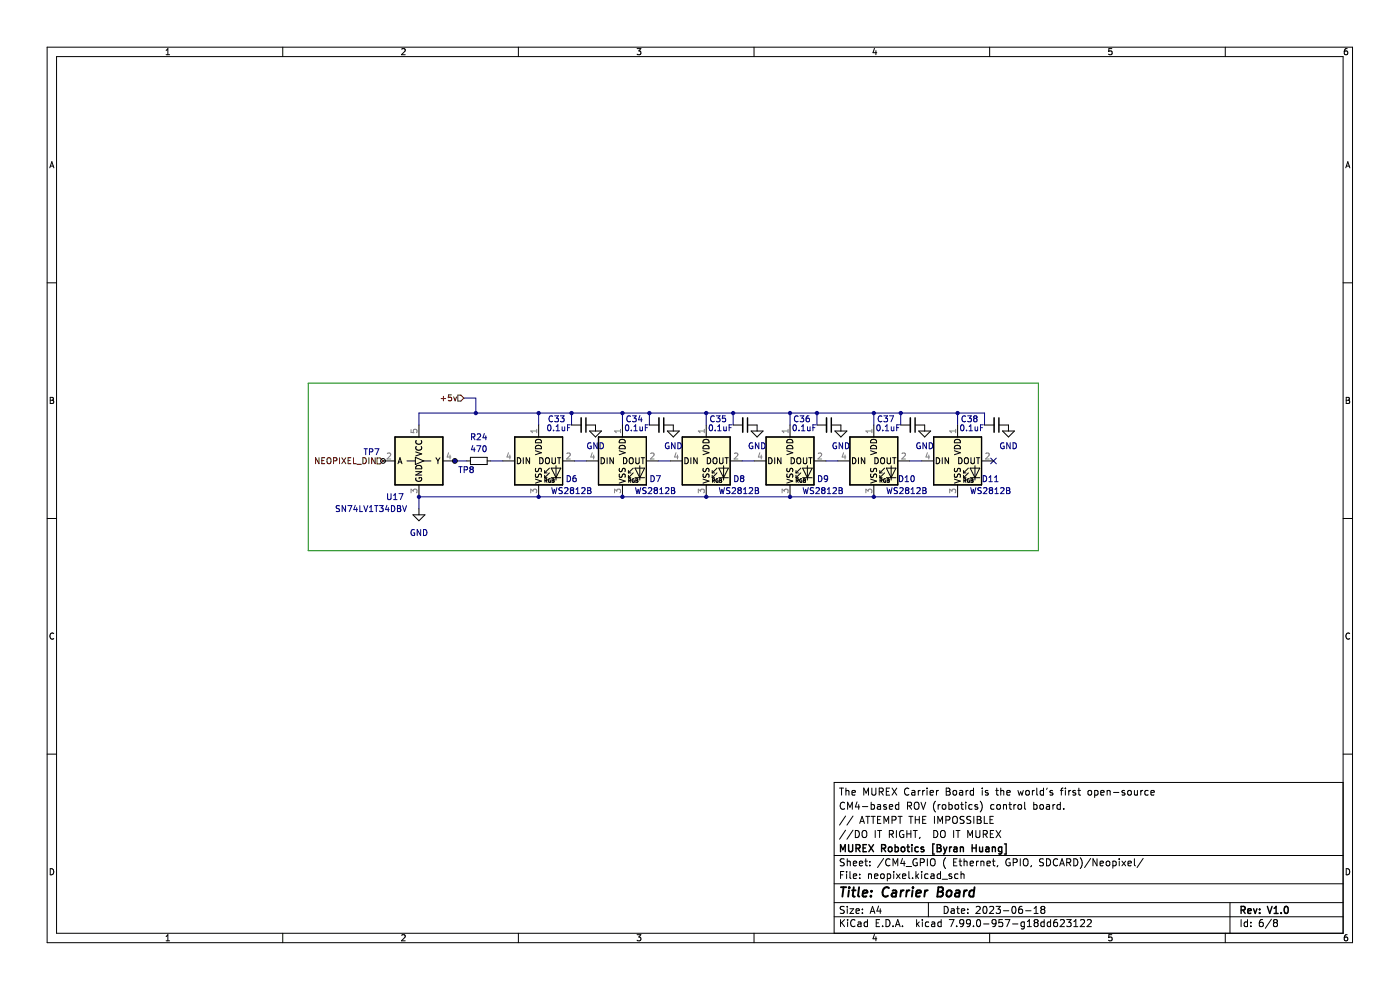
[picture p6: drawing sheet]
<svg xmlns="http://www.w3.org/2000/svg" width="297mm" height="210mm" viewBox="0 0 297 210" stroke-linecap="round" stroke-linejoin="round" font-family="sans-serif">
<g fill="none" stroke="#000" stroke-width=".21">
<path d="M10 10h276.9v190h-276.9zM12 12h272.9v186h-272.9zM35.2 11.6h.8M35.2 10.7l.4-.4v1.3M60 10v2M85.2 10.4l.5-.1 .3 .4-.8 .9h.8M110 10v2M135.2 10.3h.8l-.5 .5 .4 .1v.6l-.2 .1-.5-.1M160 10v2M185.5 10.2l-.3 1h.8M185.8 10.7v.9M209.9 10v2"/>
<path d="M235.9 10.3h-.7v.6h.6l.1 .6-.2 .1-.5-.1M259.9 10v2M285.8 10.3l-.4 .1-.2 .2v.8l.2 .2 .5-.1-.1-.6-.4-.1-.2 .3M10.6 35.6l.4-1.3 .4 1.3M10.7 35.2h.6M285.5 35.6l.4-1.3 .5 1.3M285.6 35.2h.6M10 60h2M284.9 60h2M10.7 84.3h.4l.2 .2-.2 .4 .2 .1 .1 .3-.2 .3h-.5zM10.7 84.9h.4M285.6 84.3h.4l.3 .2-.3 .4 .3 .1v.3l-.2 .3h-.5z"/>
<path d="M285.6 84.9h.4M10 110h2M284.9 110h2M11.4 134.4a.58 .58 0 0 0-.8 .5 .58 .58 0 0 0 .8 .6M286.3 134.4a.58 .58 0 0 0-.8 .5 .58 .58 0 0 0 .8 .6M10 160h2M284.9 160h2M178.1 167.2h.9M178.5 167.2v1.5M179.2 170.3a.71 .71 0 0 0-1 .5 .71 .71 0 0 0 .7 .9l.3-.2M179.4 176.1l-1.3 1.9M179.4 173.1l-1.3 1.9"/>
<path d="M179.5 167.8l.2-.1h.3l.1 1M179.5 167.2v1.5M179.8 171.7v-1.5l.5 1 .5-1v1.5M180.7 168.2l.8-.2-.1-.3h-.4l-.3 .2 .1 .7h.6M181 176.1l-1.3 1.9M181 173.1l-1.3 1.9M181.5 176.2a.76 .76 0 0 1 .8 .7 .76 .76 0 0 1-.8 .8zM181.8 170.1l-.3 1.1h.9M182.2 170.7v1M182.4 174.7l.5-1.5 .5 1.5M182.5 174.2h.7M183 176.4l.2-.2a.5 .5 0 0 1 .7 .5v.5a.5 .5 0 0 1-.5 .5 .5 .5 0 0 1-.5-.5z"/>
<path d="M183 171.1h1.1M183.2 168.7v-1.5l.5 1 .5-1v1.5M183.7 173.2h.8M184.1 173.2v1.5M184.8 170.7h.4l.3 .3-.1 .6h-.6M184.8 173.2h.9M184.8 170.2v1.5M185 167.2v1.2l.2 .3 .5-.1 .1-.2v-1.2M185.2 173.2v1.5M185.7 176.2v1.5M186.2 170.7h.5l.1 1M186.2 176.2h.8"/>
<path d="M186.2 173.9h.5M186.5 168l.7-.1 .2-.2-.1-.4-.8-.1v1.5M186.6 176.2v1.5M186.8 171l-.5 .1-.2 .2 .2 .4 .5-.1M186.9 168l.5 .7M186.9 173.2h-.7v1.5h.7M187.5 174.7v-1.5l.5 1 .5-1v1.5M188 170.7h-.3l-.2 .2v.2l.5 .1v.4h-.5M188 167.9h.5M188.7 171.2l.7-.2-.1-.3h-.4l-.2 .2v.7h.6M188.7 177l.7-.1 .1-.2v-.4l-.8-.1v1.5M188.7 167.2h-.7v1.5h.7"/>
<path d="M189 177l.5 .7M189.2 167.2l1 1.5M189.2 174l.8-.1 .1-.2-.1-.4-.8-.1v1.5M190.2 176.2v1.5M190.2 167.2l-1 1.5M190.5 173.2h.9M190.7 170.7h-.5l-.2 .3 .1 .6h.6M190.7 170.2v1.5M191 173.2v1.5M191.7 176.2a.7 .7 0 0 0-.9 .7 .7 .7 0 0 0 .9 .7v-.6h-.2M192.4 176.2v1.5M192.4 176.9h.8"/>
<path d="M192.5 171l.7-.1 .2-.2-.1-.4-.8-.1v1.5M192.8 167.3a.71 .71 0 0 0-1 .5 .71 .71 0 0 0 .7 .9l.3-.2M192.8 173.2h.9M192.9 171l.5 .7M193.2 176.2v1.5M193.2 173.2v1.5M193.5 167.7h.5l.1 1M193.7 176.2h.9M194 170.4l.3-.2a.5 .5 0 0 1 .7 .5v.5a.5 .5 0 0 1-.5 .5 .5 .5 0 0 1-.5-.5zM194.1 168l-.5 .1-.2 .2 .2 .4 .5-.1M194.2 176.2v1.5M194.2 173.2v1.5"/>
<path d="M194.2 173.9h.8M194.8 167.7v1M195 173.2v1.5M195.2 177.6l-.2 .3M195.2 167.7l-.4 .3M195.4 170.2l.5 1.5 .5-1.5M195.7 167.7v1M195.7 173.9h.5M196.2 167.7l-.5 .3M196.5 173.2h-.8v1.5h.8M196.7 167.2v.1M196.7 167.7v1"/>
<path d="M197.3 168.2l.7-.2v-.3h-.5l-.2 .2 .1 .7h.6M198.1 176.2a.76 .76 0 0 1 .9 .7 .76 .76 0 0 1-.9 .8zM198.2 173.2v1.5M198.5 170a1.72 1.72 0 0 0 0 2.2M198.7 167.7v1M199 174.7v-1.5l.5 1 .5-1v1.5M199 170.7v1M199.1 167.7l-.4 .3M199.5 170.7l-.5 .3M199.6 176.4l.3-.2a.5 .5 0 0 1 .6 .5v.5a.5 .5 0 0 1-.5 .5 .5 .5 0 0 1-.5-.5zM200 170.7h.4l.3 .3v.4l-.3 .3-.4-.1-.1-.2zM200.7 174l.7-.1 .1-.2v-.4l-.8-.1v1.5"/>
<path d="M200.7 167.2h.5l.3 .3-.3 .4 .3 .1 .1 .4-.3 .3h-.6zM200.7 167.9h.5M201.3 170.2v1.5M201.3 170.7h.4l.3 .3-.1 .6h-.6M202.2 173.4l.3-.2a.5 .5 0 0 1 .6 .5v.5a.5 .5 0 0 1-.5 .5 .5 .5 0 0 1-.5-.5zM202.2 167.8l.3-.1 .4 .1 .1 .6-.2 .2-.3 .1-.3-.2zM202.3 176.2v1.5M202.7 170.8l.2-.1 .4 .1 .1 .6-.2 .2-.3 .1-.2-.2zM202.8 176.2h.9M203.2 176.2v1.5M203.6 167.7h.6v1M203.8 170.7h.6"/>
<path d="M204 170.2v1.3l.4 .2M204.2 168l-.5 .1-.2 .2 .2 .4 .5-.1M204.5 173.2h-.6l-.2 .1v.4l.7 .3 .1 .4-.3 .3-.5-.1M204.9 170.2v.1M204.9 170.7v1M204.9 167.7v1M205.3 177.7v-1.5l.5 1 .5-1v1.5M205.4 167.7l-.5 .3M205.9 173.2h-.5l-.2 .1v.4l.6 .3 .1 .4-.2 .3-.6-.1M206.2 170.7h-.4l-.3 .3 .2 .6h.5M206.5 167.2v1.5M206.5 167.7h-.4l-.3 .3 .1 .6h.6"/>
<path d="M206.6 173.2v1.5M207 176.2v1.2l.3 .3 .4-.1 .2-.2v-1.2M207.3 173.2h.5l.3 .3-.3 .4 .3 .1 .1 .4-.3 .3h-.6zM207.3 173.9h.5M207.4 170.7h-.4l-.2 .2 .1 .2 .5 .1v.4h-.6M207.9 170a1.72 1.72 0 0 1 0 2.2M208.4 167.2v.1M208.4 167.7v1M208.6 177l.7-.1 .1-.2v-.4l-.8-.1v1.5M208.8 173.2v1.5h.7M208.9 177l.5 .7M209.6 167.7h-.4l-.2 .2 .1 .2 .5 .1v.4h-.6"/>
<path d="M210 173.9h.5M210.1 176.9h.5M210.7 173.2h-.7v1.5h.7M210.8 176.2h-.7v1.5h.7M210.9 170.7h-.5l-.2 .3 .1 .6h.6M211.2 167.7h.6M211.3 176.2l1 1.5M211.4 167.2v1.3l.4 .2M211.5 170.8l.2-.1 .5 .1v.6l-.1 .2-.4 .1-.2-.2zM212.3 167.8l.2-.1h.4v1M212.3 167.2v1.5M212.3 176.2l-1 1.5"/>
<path d="M212.9 170.8l.2-.1h.3l.1 1M212.9 170.7v1M213.6 168.2l.7-.2-.1-.3h-.4l-.2 .2 .1 .7h.5M214 170.7h.6M214.2 170.2v1.3l.4 .2M215.1 170.7v1M215.5 170.7l-.4 .3M215.9 167.7l.3 1 .3-.7 .3 .7 .3-1M216 170.8l.2-.1 .5 .1v.6l-.1 .2-.4 .1-.2-.2zM217.4 170.2v1.3l.2 .2M217.7 167.8l.2-.1 .4 .1 .1 .6-.2 .2-.3 .1-.2-.2zM219 167.7v1"/>
<path d="M219.3 170.7h.4l.3 .3-.1 .6h-.6M219.3 170.2v1.5M219.4 167.7l-.4 .3M219.9 167.2v1.3l.3 .2M220.7 170.7h.4l.3 .3v.4l-.3 .3-.4-.1-.1-.2zM221.4 167.7h-.5l-.2 .3 .1 .6h.6M221.4 167.2v1.5M222 170.7h.6l.1 1M222.2 167.2l-.2 .3M222.7 171l-.5 .1-.3 .2 .3 .4 .5-.1M223.3 167.7h-.4l-.2 .2 .1 .2 .5 .1v.4h-.6M223.4 170.7v1"/>
<path d="M223.8 170.7l-.4 .3M224.9 170.7h-.4l-.3 .3 .2 .6h.5M224.9 170.2v1.5M224.9 167.7h.6M225.5 167.2l-.3 .2v1.3M225.7 171.5v.2M226 167.2v.1M226 167.7v1M226.7 167.7v1M227.2 167.7l-.5 .3M228.2 167.7h-.4l-.2 .2 .1 .2 .5 .1v.4h-.6M228.7 167.7h.5"/>
<path d="M228.9 167.2v1.3l.3 .2M230.9 167.7h.4l.3 .3v.4l-.3 .3-.4-.1-.1-.2zM232.2 167.7h.5l.2 .3-.1 .6h-.6M232.2 167.7v1.5M233.5 168.2l.7-.2v-.3h-.5l-.2 .2 .1 .7h.6M234.9 167.8l.2-.1h.3l.1 1M234.9 167.7v1M236.2 168.1h1.2M238.6 167.7h-.4l-.2 .2 .1 .2 .5 .1v.4h-.6M239.4 167.7h.3l.3 .3v.4l-.3 .3-.3-.1-.2-.2zM240.7 167.7v.9l.4 .1 .2-.2M241.3 167.7v1"/>
<path d="M242 167.7v1M242.4 167.7l-.4 .3M243.6 167.7h-.4l-.3 .3 .1 .6h.6M244.2 168.2l.7-.2-.1-.3h-.4l-.2 .2v.7h.6M284.9 166h-107.9v32M10.7 184.3a.66 .66 0 0 1 .7 .6 .66 .66 0 0 1-.7 .7zM35.2 198.6l.4-.3v1.3M35.2 199.6h.8M60 198v2M85.2 198.4l.5-.1 .3 .3-.8 1h.8M110 198v2M135.2 198.3h.8l-.5 .5 .4 .1v.5l-.2 .2-.5-.2"/>
<path d="M160 198v2M177 194.5h107.9M177 191.5h107.9M177 187.5h107.9M177 181.5h107.9M178.3 185.6h.5M178.3 195.1v1.5M178.5 195.7l.7 .9M179 184.9h-.7v1.5M179.1 192.3h-.6l-.2 .1v.4l.7 .3 .1 .4-.3 .3-.6-.1M179.1 182.2h-.6l-.2 .1v.4l.7 .3 .1 .4-.3 .3-.6-.1M179.2 195.1l-.9 .8"/>
<path d="M179.6 184.9v.1M179.6 185.4v1M179.7 182.2v1.5M179.7 192.3v.1M179.7 192.8v1M179.7 182.8l.3-.1h.3l.1 1M179.8 195.1v.1M179.8 195.6v1M180.3 192.8h.8l-.8 1h.8M180.3 184.9v1.2l.2 .3M181 185.9l.7-.2v-.3h-.5l-.2 .2 .1 .7h.6M181 183.2l.7-.2v-.3h-.5l-.2 .2 .1 .7h.6"/>
<path d="M181.4 195.2a.71 .71 0 0 0-1 .5 .71 .71 0 0 0 .7 .9l.3-.2M181.6 193.3l.7-.2-.1-.3h-.4l-.2 .2 .1 .7h.5M182 195.6h.6l.1 1M182.3 183.2l.7-.2v-.3h-.5l-.2 .2 .1 .7h.6M182.4 186.2v.2M182.4 185.4v.2M182.7 195.9l-.5 .1-.2 .2 .2 .4 .5-.1M183 193.6v.2M183 192.8v.2M183.5 182.7h.5M183.7 182.2v1.2l.3 .3M184 195.6h-.4l-.3 .2 .2 .7h.5"/>
<path d="M184 195.1v1.5M184.2 185.5l.3-.1h.3l.1 1M184.2 185.4v1M184.5 183.5v.2M184.5 182.7v.2M184.6 193.8l.5-1.5 .5 1.5M184.7 193.3h.8M185.5 198.2l-.3 .9h.8M185.5 185.9l.7-.2v-.3h-.5l-.2 .2 .1 .7h.6M185.8 198.7v.9M185.9 195.8h.5M186.4 192.2l-.4 1.1h1"/>
<path d="M186.6 195.1h-.7v1.5h.7M186.7 192.8v1M186.9 185.5l.2-.1 .4 .1 .1 .6-.1 .2-.4 .1-.2-.2zM187.2 196.4v.2M187.5 182.1l-1.3 1.9M188 195.1a.76 .76 0 0 1 .8 .7 .76 .76 0 0 1-.8 .8zM188.2 185.4h.5l.3 .2-.2 .7h-.6M188.2 185.4v1.5M188.8 182.3a.71 .71 0 0 0-1 .5 .71 .71 0 0 0 .7 .9l.3-.2M189.5 196.4v.2M189.5 183.7v-1.5l.5 1 .5-1v1.5M189.6 184.9v.1"/>
<path d="M189.6 185.4v1M190 196.6l.5-1.5 .5 1.5M190.1 196.1h.7M190.2 185.4l.8 1M191 185.4l-.8 1M191.5 185.9l.7-.2-.1-.3h-.4l-.2 .2v.7h.6M191.5 196.4v.2M191.5 182.1l-.4 1.1h.9M191.8 182.7v1M192.2 183.8h1.2M192.8 184.9v1.2l.2 .3M193.6 186.2v.2"/>
<path d="M194.3 184.9v1.5M194.5 185.8l.4 .6M194.5 195.1v1.5M194.5 182.2a.7 .7 0 0 0-.8 .7 .7 .7 0 0 0 .8 .7l.1-.6h-.3M194.6 196l.4 .6M194.9 185.4l-.6 .5M195 195.6l-.5 .5M195.2 182.9h.8l.1-.2-.1-.4-.8-.1v1.5M195.5 184.9v.1M195.5 185.4v1M195.7 195.1v.1M195.7 195.6v1"/>
<path d="M196.7 182.2v1.5M196.9 185.4h-.4l-.3 .2 .1 .7h.6M197 191.5v3M197 195.6h-.4l-.3 .2 .2 .7h.5M197.5 182.4l.2-.2a.5 .5 0 0 1 .7 .5v.5a.5 .5 0 0 1-.5 .5 .5 .5 0 0 1-.5-.5zM197.5 185.4h.6l.1 1M197.7 195.6h.5l.1 1M198.2 185.7l-.5 .1-.2 .2 .2 .4 .5-.1M198.3 195.9l-.5 .1-.2 .2 .2 .4 .5-.1M199.5 185.4h-.4l-.3 .2 .2 .7h.5M199.5 184.9v1.5M199.7 195.6h-.5l-.2 .2 .1 .7h.6"/>
<path d="M199.7 195.1v1.5M199.9 186.5h1.1M200.3 192.3a.76 .76 0 0 1 .9 .7 .76 .76 0 0 1-.9 .8zM200.6 182a1.72 1.72 0 0 0 0 2.2M201.4 195.1h1l-.7 1.5M201.8 192.8h.6l.1 1M201.9 185.4h-.4l-.2 .2 .1 .2 .5 .1v.4h-.6M202.3 182.9h.5M202.5 193.1l-.5 .1-.3 .2 .3 .4 .5-.1M202.9 192.8h.6M203 196.4v.2M203 182.2h-.7v1.5h.7"/>
<path d="M203.2 192.3v1.2l.3 .3M203.2 185.4h-.4l-.3 .2 .2 .7h.5M203.4 182.7h.6M203.7 182.2v1.2l.3 .3M203.9 185.5l.2-.1h.3l.1 1M203.9 184.9v1.5M203.9 193.3l.8-.2-.1-.3h-.4l-.3 .2 .1 .7h.6M204.4 195.7l-.2 .3h-.3l-.3-.3v-.4l.3-.2h.4l.1 .2a1 1 0 0 1-.4 1.3h-.3M204.5 182.2v1.5M204.5 182.8l.2-.1h.4l.1 1M205.3 193.6v.2M205.3 192.8v.2"/>
<path d="M205.8 183.2l.7-.2-.1-.3h-.4l-.2 .2 .1 .7h.5M205.9 195.7l-.3 .3h-.3l-.3-.3v-.4l.3-.2h.4l.2 .2a1 1 0 0 1-.5 1.3h-.2M206.5 196.4v.2M207.1 192.4l.6-.1 .2 .4-.9 1.1h.9M207.2 182.7v1M207.3 195.2l.2-.1a.8 .8 0 0 1 .5 .7 .8 .8 0 0 1-.5 .8l-.3-.6zM207.6 182.7l-.4 .2M208.1 182.8l.2-.1h.4v1M208.1 182.7v1M208.7 192.4l.2-.1a.8 .8 0 0 1 .5 .7 .8 .8 0 0 1-.5 .8l-.4-.6zM208.7 196h1.1M209.4 183.2l.7-.2-.1-.3h-.4l-.2 .2v.7h.6"/>
<path d="M209.9 198v2M209.9 192.4l.6-.1 .3 .4-.9 1.1h.9M210.5 182.7h.6M210.7 182.2v1.2l.4 .3M211.3 192.3h.9l-.5 .5 .5 .2v.6l-.3 .2-.6-.2M211.3 195.7l-.3 .3h-.3l-.3-.3v-.4l.3-.2h.5l.1 .2a1 1 0 0 1-.4 1.3h-.3M211.7 183.6l-.2 .3M212.7 195.1h-.8v.7l.2-.2 .5 .1 .1 .2v.5l-.3 .2-.5-.2M212.9 193.2h1.1M213.2 195.1h1l-.6 1.5M214.2 182.2a.7 .7 0 0 0-.8 .7 .7 .7 0 0 0 .8 .7l.1-.6h-.3M214.8 192.4l.2-.1a.8 .8 0 0 1 .5 .7 .8 .8 0 0 1-.5 .8l-.3-.6z"/>
<path d="M214.8 196h1.1M214.9 182.9h.8l.1-.2-.1-.4-.8-.1v1.5M216.4 182.2v1.5M216.8 192.3h-.4a1.01 1.01 0 0 0 0 1.5l.5-.2v-.5l-.2-.3-.5 .1-.1 .2M217.2 182.4l.2-.2a.5 .5 0 0 1 .7 .5v.5a.5 .5 0 0 1-.5 .5 .5 .5 0 0 1-.5-.5zM217.3 195.6h-.4l-.3 .2 .1 .7h.6M217.3 195.6v1.2l-.3 .3-.3-.1M217.6 193.2h1.1M217.9 196.6h.9M217.9 195.5l.5-.4v1.5M218.8 183.6l-.1 .3M219.4 193.8h.8"/>
<path d="M219.4 192.7l.4-.4v1.5M219.7 195.7l-.3 .3v.3l.3 .3 .4-.1 .1-.2v-.5l-.3-.1M219.7 195.7l-.3-.3 .3-.3h.4l.1 .2-.3 .4M219.7 195.7h.2M221.1 192.9l-.3-.3 .3-.3h.4l.2 .2-.3 .4M221.1 192.9l-.3 .3v.3l.3 .3 .4-.1 .2-.2-.1-.5-.2-.1M221.1 192.9h.3M221.4 182.2h-.6l-.2 .1v.4l.6 .3 .2 .4-.3 .3-.6-.1M221.5 195.6h-.4l-.3 .2 .1 .7h.6M221.5 195.1v1.5M222 182.2a.76 .76 0 0 1 .9 .7 .76 .76 0 0 1-.9 .8zM222.9 195.6h-.5l-.2 .2 .1 .7h.6"/>
<path d="M222.9 195.1v1.5M224.2 195.1h-.4a1.01 1.01 0 0 0 0 1.5l.5-.2 .1-.5-.3-.3-.4 .1-.2 .2M224.4 182.3a.71 .71 0 0 0-1 .5 .71 .71 0 0 0 .7 .9l.3-.2M224.8 183.7l.5-1.5 .5 1.5M224.9 183.2h.8M224.9 195.2l.6-.1 .3 .4-.9 1.1h.9M226.3 182.9h.7l.2-.2-.1-.4-.8-.1v1.5M226.3 195.1h.9l-.5 .5 .5 .2v.6l-.3 .2-.6-.2M226.7 182.9l.5 .8M227.8 182.2a.76 .76 0 0 1 .9 .7 .76 .76 0 0 1-.9 .8zM227.8 196.6h.9M227.8 195.5l.4-.4v1.5"/>
<path d="M229.2 182a1.72 1.72 0 0 1 0 2.2M229.2 195.2l.6-.1 .3 .4-.9 1.1h.9M230.7 195.2l.5-.1 .3 .4-.9 1.1h.9M231.4 182.1l-1.3 1.9M232.7 182.2v1.5l-.8-1.5v1.5M233.4 183.2l.7-.2-.1-.3h-.4l-.2 .2v.7h.6M234.7 182.8l.2-.1 .5 .1v.6l-.1 .2-.4 .1-.2-.2zM235.9 198.3h-.7v.6l.6-.1 .1 .6-.2 .2-.5-.2M236.1 182.7h.4l.3 .2-.1 .7h-.6M236.1 182.7v1.5M237.4 182.2v.1M237.4 182.7v1"/>
<path d="M238 182.7l.8 1M238.8 182.7l-.8 1M239.3 183.2l.7-.2-.1-.3h-.4l-.2 .2 .1 .7h.5M240.7 182.2v1.2l.2 .3M242.5 182.1l-1.3 1.9M259.9 198v2M260.9 191.5v6.5M263.3 195.1v1.5M264.6 195.6h-.4l-.3 .2 .2 .7h.5M264.6 195.1v1.5M265.4 196.4v.2M265.4 195.6v.2"/>
<path d="M267.9 195.1h-.5a1.01 1.01 0 0 0 0 1.5l.5-.2 .1-.5-.3-.3-.4 .1-.2 .2M269.7 195l-1.3 1.9M270.4 195.7l-.3 .3v.3l.3 .3 .5-.1 .1-.2-.1-.5-.2-.1M270.4 195.7l-.3-.3 .3-.3h.5l.1 .2-.3 .4M270.4 195.7h.3M285.6 184.3a.66 .66 0 0 1 .7 .6 .66 .66 0 0 1-.7 .7zM285.8 198.3h-.4l-.2 .3v.7l.2 .3 .5-.2-.1-.6h-.4l-.2 .2"/>
</g>
<g fill="none" stroke="#000" stroke-width=".3">
<path d="M180 179.2v1.2l.3 .3 .4-.1 .2-.2v-1.2M181.6 180l.7-.1 .2-.2-.1-.4-.8-.1v1.5M182 180l.5 .7M183.1 179.9h.5M183.8 179.2h-.7v1.5h.7M184.3 179.2l1 1.5M185.3 179.2l-1 1.5M187 180l.7-.1 .2-.2-.1-.4-.8-.1v1.5M187.4 180l.5 .7M188.6 179.7h.4l.2 .3v.4l-.2 .3-.4-.1-.1-.2zM189.9 179.7h.4l.3 .3-.1 .6h-.6M189.9 179.2v1.5"/>
<path d="M191.2 179.8l.3-.1 .4 .1 .1 .6-.2 .2-.3 .1-.3-.2zM192.4 179.7h.6M192.6 179.2v1.3l.4 .2M193.5 179.2v.1M193.5 179.7v1M194.8 179.7h-.4l-.3 .3 .1 .6h.6M196 179.7h-.4l-.2 .2 .1 .2 .5 .1v.4h-.6M198.2 179h-.3v2.2h.3M198.8 179.2h.5l.3 .3-.3 .4 .3 .1 .1 .4-.3 .3h-.6zM198.8 179.9h.5M200.2 179.7l.3 1M200.9 179.7l-.4 1"/>
<path d="M201.5 179.7v1M201.9 179.7l-.4 .3M202.4 179.7h.5l.1 1M203.7 179.8l.2-.1h.4l.1 1M203.7 179.7v1M206.2 179.9h.9M206.2 179.2v1.5M207.1 179.2v1.5M207.8 179.7l.1 .9 .3 .1 .2-.2M208.4 179.7v1M209.2 179.7h.5l.1 1M210.5 179.8l.2-.1h.4l.1 1"/>
<path d="M210.5 179.7v1M212.5 179.7h-.4l-.3 .3 .1 .6h.6M212.5 179.7v1.2l-.3 .3-.3-.1M213.1 179h.3v2.2h-.3M178.3 180.7v-1.5l.5 1 .5-1v1.5M200.5 180.7l-.3 .5M203 180l-.5 .1-.2 .2 .2 .4 .5-.1M209.8 180l-.5 .1-.2 .2 .2 .4 .5-.1M263.3 193h.7l.1-.2v-.4l-.8-.1v1.5M263.6 193l.5 .8M264.7 193.3l.7-.2v-.3h-.5l-.2 .2 .1 .7h.6M265.9 192.8l.4 1 .3-1"/>
<path d="M267.2 193.6v.2M267.2 192.8v.2M268.9 192.3l.5 1.5 .5-1.5M270.3 193.8h.8M270.3 192.7l.4-.4v1.5M271.8 193.6v.2M272.6 192.4l.2-.1a.8 .8 0 0 1 .5 .7 .8 .8 0 0 1-.5 .8l-.4-.6z"/>
</g>
<g fill="none" stroke="#000" stroke-width=".4">
<path d="M178.4 188.2h1.1M179 188.2l-.3 2M180.1 188.9l-.2 1.3M180.2 188.2v.2M180.8 188.9h.7M181.1 188.2l-.2 1.7 .1 .2 .3 .1M182.3 188.2l-.3 1.7 .3 .3M183 189.5l1-.2v-.3h-.8l-.2 .9 .2 .3 .6-.1M184.8 190l-.1 .2M184.9 189v.1M188.6 188.4a.88 .88 0 0 0-1 0 .88 .88 0 0 0-.4 .9 .69 .69 0 0 0 .3 .8 .69 .69 0 0 0 .9-.1M189.3 189h.8l-.1 1.2"/>
<path d="M190.2 189.3l-.7 .1a.4 .4 0 0 0-.4 .4 .4 .4 0 0 0 .3 .4l.7-.1M191.2 188.9l-.2 1.3M191.7 188.9l-.4 .1-.2 .2M192.4 188.9l-.2 1.3M193 188.9l-.4 .1-.3 .2M193.6 188.9l-.2 1.3M193.7 188.2v.2M194.4 189.5l.9-.2v-.3h-.8l-.2 .9 .3 .3 .6-.1M196.2 188.9l-.1 1.3M196.8 188.9l-.4 .1-.2 .2M199 189.1h.6M199.1 188.2h.6l.3 .2 .1 .4-.5 .3 .3 .1a.58 .58 0 0 1-.3 1h-.8z"/>
<path d="M201 189.1l.1-.1a.5 .5 0 0 1 .8 .2l-.1 .6-.2 .3a.5 .5 0 0 1-.8-.3zM202.8 189h.7v1.2M203.6 189.3l-.7 .1a.4 .4 0 0 0-.3 .4 .4 .4 0 0 0 .2 .4l.7-.1M204.6 188.9l-.2 1.3M205.2 188.9l-.4 .1-.3 .2M206.7 189a.66 .66 0 0 0-1 .2l-.1 .6 .1 .3h.8M206.7 188.2l-.2 2"/>
</g>
<path d="M109.2 92.7h10.1v10.2h-10.1z" fill-rule="evenodd" fill="#fffed0"/>
<path d="M109.2 92.7h10.1v10.2h-10.1z" fill="none" stroke="#000" stroke-width=".25"/>
<path d="M83.8 92.7h10.2v10.2h-10.2z" fill-rule="evenodd" fill="#fffed0"/>
<path d="M83.8 92.7h10.2v10.2h-10.2z" fill="none" stroke="#000" stroke-width=".25"/>
<path d="M127 92.7h10.1v10.2h-10.1z" fill-rule="evenodd" fill="#fffed0"/>
<path d="M127 92.7h10.1v10.2h-10.1z" fill="none" stroke="#000" stroke-width=".25"/>
<path d="M162.5 92.7h10.2v10.2h-10.2z" fill-rule="evenodd" fill="#fffed0"/>
<path d="M162.5 92.7h10.2v10.2h-10.2z" fill="none" stroke="#000" stroke-width=".25"/>
<path d="M180.3 92.7h10.2v10.2h-10.2z" fill-rule="evenodd" fill="#fffed0"/>
<path d="M180.3 92.7h10.2v10.2h-10.2z" fill="none" stroke="#000" stroke-width=".25"/>
<path d="M198.1 92.7h10.1v10.2h-10.1z" fill-rule="evenodd" fill="#fffed0"/>
<path d="M198.1 92.7h10.1v10.2h-10.1z" fill="none" stroke="#000" stroke-width=".25"/>
<path d="M144.7 92.7h10.2v10.2h-10.2z" fill-rule="evenodd" fill="#fffed0"/>
<path d="M83.8 92.7h10.2v10.2h-10.2zM109.2 92.7h10.1v10.2h-10.1zM127 92.7h10.1v10.2h-10.1zM144.7 92.7h10.2v10.2h-10.2zM162.5 92.7h10.2v10.2h-10.2zM180.3 92.7h10.2v10.2h-10.2zM198.1 92.7h10.1v10.2h-10.1z" fill="none" stroke="#000" stroke-width=".25"/>
<g fill="none" stroke="#000084" stroke-width=".21">
<path d="M100.3 94.5l-.3 .9h.8M100.6 95v.8M101.2 94.6h.8l-.5 1.2M102.5 94.7l.2-.1a.68 .68 0 0 1 .5 .6 .68 .68 0 0 1-.5 .6l-.3-.5zM116.3 90.2l.2-.1a.68 .68 0 0 1 .4 .6 .68 .68 0 0 1-.4 .7l-.3-.5zM117.4 91.3v.1M118 91.4h.7M118 90.5l.3-.4v1.3M119.2 90.5l.1 .8h.5M119.8 90.5v.9M120.4 90.7h.4M121 90.1h-.6v1.3"/>
<path d="M125.4 94a.58 .58 0 0 0-.8 .6 .58 .58 0 0 0 .8 .5v-.5h-.2M126.7 93.9v1.3l-.7-1.3v1.3M127.3 93.9a.64 .64 0 0 1 .7 .7 .64 .64 0 0 1-.7 .6zM132.8 90.2l.2-.1a.68 .68 0 0 1 .4 .6 .68 .68 0 0 1-.4 .7l-.3-.5zM133.9 91.3v.1M134.5 91.4h.7M134.5 90.5l.3-.4v1.3M135.8 90.5v.8h.5M136.3 90.5v.9M136.9 90.7h.4M137.5 90.1h-.6v1.3M141.9 94a.58 .58 0 0 0-.8 .6 .58 .58 0 0 0 .8 .5v-.5h-.2"/>
<path d="M143.2 93.9v1.3l-.7-1.3v1.3M143.8 93.9a.64 .64 0 0 1 .7 .7 .64 .64 0 0 1-.7 .6zM150.6 90.2l.1-.1a.68 .68 0 0 1 .5 .6 .68 .68 0 0 1-.5 .7l-.3-.5zM151.7 91.3v.1M152.3 91.4h.7M152.3 90.5l.3-.4v1.3M153.5 90.5l.1 .8h.5M154.1 90.5v.9M154.7 90.7h.4M155.3 90.1h-.6v1.3M159.6 94a.58 .58 0 0 0-.7 .6 .58 .58 0 0 0 .8 .5v-.5h-.2M161 93.9v1.3l-.7-1.3v1.3"/>
<path d="M161.6 93.9a.64 .64 0 0 1 .7 .7 .64 .64 0 0 1-.7 .6zM168.4 90.2l.1-.1a.68 .68 0 0 1 .5 .6 .68 .68 0 0 1-.5 .7 .84 .84 0 0 1-.1-1.2zM169.5 91.3v.1M170 91.4h.8M170 90.5l.4-.4v1.3M171.3 90.5l.1 .8h.4M171.8 90.5v.9M172.5 90.7h.4M173.1 90.1h-.6v1.3M177.4 94a.58 .58 0 0 0-.7 .6 .58 .58 0 0 0 .8 .5v-.5h-.3M178.8 93.9v1.3l-.8-1.3v1.3M179.4 93.9a.64 .64 0 0 1 .7 .7 .64 .64 0 0 1-.7 .6z"/>
<path d="M186.1 90.2l.2-.1a.68 .68 0 0 1 .4 .6 .68 .68 0 0 1-.4 .7l-.3-.5zM187.3 91.3v.1M187.8 91.4h.7M187.8 90.5l.4-.4v1.3M189.1 90.5v.8h.5M189.6 90.5v.9M190.2 90.7h.5M190.8 90.1h-.6v1.3M195.2 94a.58 .58 0 0 0-.7 .6 .58 .58 0 0 0 .8 .5v-.5h-.3M196.5 93.9v1.3l-.7-1.3v1.3M197.1 93.9a.64 .64 0 0 1 .8 .7 .64 .64 0 0 1-.8 .6zM203.9 90.2l.2-.1a.68 .68 0 0 1 .4 .6 .68 .68 0 0 1-.4 .7l-.3-.5z"/>
<path d="M205 91.3v.1M205.6 91.4h.7M205.6 90.5l.3-.4v1.3M206.9 90.5v.8h.5M207.4 90.5v.9M208 90.7h.4M208.6 90.1h-.6v1.3M210.2 97.2l1.2 1.2M211.4 97.2l-1.2 1.2M213 94a.58 .58 0 0 0-.8 .6 .58 .58 0 0 0 .8 .5v-.5h-.2M214.3 93.9v1.3l-.7-1.3v1.3M214.9 93.9a.64 .64 0 0 1 .7 .7 .64 .64 0 0 1-.7 .6z"/>
<path d="M72 107.3l-.6 .1v.3l.5 .3 .1 .3-.2 .2h-.5M73.3 107.2v1.3l-.7-1.3v1.3M73.8 107.2h.8l-.5 1.3M75.4 107.2l-.3 .9h.7M75.7 107.7v.8M76.3 107.2v1.3h.6M77.2 107.2l.4 1.3 .4-1.3M78.4 108.5h.7M78.4 107.6l.3-.4v1.3M79.5 107.2h.7M79.8 107.2v1.3M80.5 107.2h.8l-.4 .5 .3 .2v.5l-.2 .1-.5-.1"/>
<path d="M82.1 107.2l-.3 .9h.8M82.4 107.7v.8M83 107.2a.64 .64 0 0 1 .8 .7 .64 .64 0 0 1-.8 .6zM84.3 107.2h.4l.3 .3-.3 .4 .3 .1v.3l-.2 .2h-.5zM84.3 107.9h.4M85.4 107.2l.4 1.3 .4-1.3M87.9 112.4a.58 .58 0 0 0-.7 .6 .58 .58 0 0 0 .8 .5v-.4h-.3M89.2 112.3v1.3l-.7-1.3v1.3M89.8 112.3a.64 .64 0 0 1 .8 .7 .64 .64 0 0 1-.8 .6zM117.1 103.4l.3 1.3 .2-.9 .2 .9 .3-1.3M119.3 103.5l-.7 .1v.3l.6 .3 .1 .3-.3 .2h-.4M119.8 103.6l.5-.2 .2 .4-.8 .9h.8"/>
<path d="M121.2 104l-.2 .2v.4l.2 .1h.4l.1-.2v-.3l-.2-.2M121.2 104l-.2-.3 .2-.3h.3l.2 .3-.2 .3M121.2 104h.3M122.2 104.7h.7M122.2 103.8l.4-.4v1.3M123.4 103.6l.5-.2 .2 .4-.8 .9h.8M124.7 103.4h.4l.2 .3-.2 .3 .2 .2 .1 .3-.2 .2h-.5zM124.7 104h.4M134.8 103.4l.3 1.3 .3-.9 .2 .9 .3-1.3M137.1 103.5l-.7 .1v.3l.5 .3 .2 .3-.3 .2h-.5M137.5 103.6l.5-.2 .3 .4-.8 .9h.8M139 104l-.2 .2v.4l.2 .1h.4l.1-.2v-.3l-.3-.2"/>
<path d="M139 104l-.2-.3 .2-.3h.2l.3 .3-.3 .3M139 104h.2M140 104.7h.7M140 103.8l.3-.4v1.3M141.2 103.6l.5-.2 .2 .4-.8 .9h.8M142.4 103.4h.5l.2 .3-.2 .3 .2 .2 .1 .3-.3 .2h-.5zM142.4 104h.5M152.6 103.4l.3 1.3 .2-.9 .3 .9 .3-1.3M154.8 103.5l-.6 .1v.3l.5 .3 .1 .3-.2 .2h-.5M155.3 103.6l.5-.2 .2 .4-.7 .9h.7M156.8 104l-.3 .2 .1 .4 .2 .1h.3l.2-.2v-.3l-.3-.2M156.8 104l-.3-.3 .3-.3h.2l.3 .3-.3 .3"/>
<path d="M156.8 104h.2M157.7 104.7h.8M157.7 103.8l.4-.4v1.3M159 103.6l.4-.2 .3 .4-.8 .9h.8M160.2 103.4h.4l.3 .3-.3 .3 .3 .2v.3l-.2 .2h-.5zM160.2 104h.4M170.4 103.4l.3 1.3 .2-.9 .3 .9 .3-1.3M172.6 103.5l-.6 .1v.3l.5 .3 .1 .3-.2 .2h-.5M173.1 103.6l.5-.2 .2 .4-.8 .9h.8M174.5 104l-.2 .2 .1 .4 .1 .1h.4l.1-.2v-.3l-.2-.2M174.5 104l-.2-.3 .2-.3h.3l.2 .3-.2 .3M174.5 104h.3"/>
<path d="M175.5 104.7h.7M175.5 103.8l.4-.4v1.3M176.7 103.6l.5-.2 .3 .4-.8 .9h.8M178 103.4h.4l.3 .3-.3 .3 .3 .2v.3l-.2 .2h-.5zM178 104h.4M188.2 103.4l.3 1.3 .2-.9 .2 .9 .3-1.3M190.4 103.5l-.7 .1v.3l.6 .3 .1 .3-.3 .2h-.4M190.9 103.6l.5-.2 .2 .4-.8 .9h.8M192.3 104l-.2 .2v.4l.2 .1h.4l.1-.2v-.3l-.2-.2M192.3 104l-.2-.3 .2-.3h.3l.2 .3-.2 .3M192.3 104h.3M193.3 104.7h.7"/>
<path d="M193.3 103.8l.4-.4v1.3M194.5 103.6l.5-.2 .2 .4-.8 .9h.8M195.8 103.4h.4l.2 .3-.2 .3 .2 .2 .1 .3-.2 .2h-.5zM195.8 104h.4M205.9 103.4l.3 1.3 .3-.9 .2 .9 .3-1.3M208.2 103.5l-.7 .1v.3l.5 .3 .2 .3-.3 .2h-.5M208.6 103.6l.5-.2 .3 .4-.8 .9h.8M210.1 104l-.2 .2v.4l.2 .1h.4l.1-.2v-.3l-.3-.2M210.1 104l-.2-.3 .2-.3h.2l.3 .3-.3 .3M210.1 104h.2M211.1 104.7h.7M211.1 103.8l.3-.4v1.3"/>
<path d="M212.3 103.6l.5-.2 .2 .4-.8 .9h.8M213.5 103.4h.5l.2 .3-.2 .3 .2 .2 .1 .3-.3 .2h-.5zM213.5 104h.5"/>
</g>
<g fill="none" stroke="#000080" stroke-width=".21">
<path d="M77.2 95.2h.8M77.6 95.2v1.3M78.4 95.9l.6-.1v-.5l-.6-.1v1.3M79.5 95.2h.9l-.6 1.3M88.9 90.2v-2.6h120v2.6M96.5 97.8h2.5M97.3 99h.7M97.7 99v1.3M98.4 84.4h2.5v3.2M98.5 99.7l.6-.1v-.5l-.6-.1v1.3M99.9 99.5l-.2-.2 .2-.3h.3l.2 .2-.2 .3M99.9 99.5l-.2 .3v.3l.2 .2 .4-.1 .1-.2v-.2l-.2-.3"/>
<path d="M99.9 99.5h.3M100 92.7l.6-.1 .1-.5-.7-.1v1.3M100.3 92.7l.5 .6M101.2 92.1l.5-.1 .3 .4-.8 .9h.8M102.8 92l-.3 .9h.7M103.1 92.4v.9M104.1 97.8h2.6M114.3 87.6v2.6M117.3 88.3a.56 .56 0 0 0-.8 .5 .56 .56 0 0 0 .8 .6M117.7 88.2h.8l-.5 .5 .4 .1v.6l-.2 .1-.5-.1M118.9 88.2h.8l-.5 .5 .4 .1v.6l-.2 .1-.5-.1M121.3 87.6v2.6"/>
<path d="M121.9 97.8h2.5M132 87.6v2.6M133.8 88.3a.56 .56 0 0 0-.8 .5 .56 .56 0 0 0 .8 .6M134.2 88.2h.8l-.5 .5 .4 .1v.6l-.2 .1-.5-.1M135.8 88.1l-.3 1h.7M136.1 88.6v.9M137.8 87.6v2.6M139.7 97.8h2.5M149.8 87.6v2.6M151.5 88.3a.56 .56 0 0 0-.8 .5 .56 .56 0 0 0 .8 .6M152 88.2h.7l-.4 .5 .4 .1v.6l-.2 .1-.5-.1M153.9 88.2h-.6l-.1 .6 .6-.1 .1 .7-.2 .1-.5-.1"/>
<path d="M155.5 87.6v2.6M157.4 97.8h2.6M167.6 87.6v2.6M169.3 88.3a.56 .56 0 0 0-.8 .5 .56 .56 0 0 0 .8 .6M169.7 88.2h.8l-.4 .5 .4 .1v.6l-.2 .1-.6-.1M171.6 88.2l-.4 .1-.1 .2-.1 .7 .2 .3 .5-.1-.1-.7h-.4l-.2 .2M173.3 87.6v2.6M175.2 97.8h2.6M185.4 87.6v2.6M187.1 88.3a.56 .56 0 0 0-.8 .5 .56 .56 0 0 0 .8 .6M187.5 88.2h.8l-.4 .5 .3 .1v.6l-.1 .1-.6-.1M188.7 88.2h.9l-.6 1.3"/>
<path d="M191.1 87.6v2.6M193 97.8h2.5M203.1 87.6v2.6M204.9 88.3a.56 .56 0 0 0-.8 .5 .56 .56 0 0 0 .8 .6M205.3 88.2h.8l-.5 .5 .4 .1v.6l-.2 .1-.5-.1M206.8 88.7l-.2 .3v.4l.2 .1 .4-.1 .1-.2v-.2l-.3-.3M206.8 88.7l-.2-.2 .2-.3h.2l.3 .2-.3 .3M206.8 88.7h.2M82.2 104.7v1l.3 .3 .3-.1 .2-.2v-1M83.5 106h.7M83.5 105.1l.4-.4v1.3M84.6 104.7h.9l-.6 1.3"/>
<path d="M120.3 100.9a.64 .64 0 0 1 .7 .6 .64 .64 0 0 1-.7 .7zM122.1 100.9l-.3 .1-.2 .2-.1 .7 .3 .3 .4-.1-.1-.7h-.3l-.3 .2M138.1 100.9a.64 .64 0 0 1 .7 .6 .64 .64 0 0 1-.7 .7zM139.2 100.9h.9l-.6 1.3M155.9 100.9a.64 .64 0 0 1 .7 .6 .64 .64 0 0 1-.7 .7zM157.3 101.4l-.2-.2 .2-.3h.3l.2 .2-.2 .3M157.3 101.4l-.2 .3v.4l.2 .1 .4-.1 .1-.2v-.2l-.2-.3M157.3 101.4h.3M173.6 100.9a.64 .64 0 0 1 .8 .6 .64 .64 0 0 1-.8 .7zM175.6 101.4l-.3 .3-.3-.1-.1-.6 .4-.1 .3 .2-.1 .8-.2 .2-.3 .1M190.8 100.9a.64 .64 0 0 1 .7 .6 .64 .64 0 0 1-.7 .7zM192 102.2h.7"/>
<path d="M192 101.3l.4-.4v1.3M193.4 101l.1-.1a.68 .68 0 0 1 .5 .6 .68 .68 0 0 1-.5 .7l-.3-.5zM203.1 105.4h-114.2v2.5M208.6 100.9a.64 .64 0 0 1 .7 .6 .64 .64 0 0 1-.7 .7zM209.8 102.2h.7M209.8 101.3l.4-.4v1.3M211 102.2h.7M211 101.3l.4-.4v1.3"/>
</g>
<path d="M65.4 81.3h154.9v35.5h-154.9z" fill="none" stroke="#008000" stroke-width=".21"/>
<g fill="none" stroke="#800000" stroke-width=".21">
<path d="M67.7 97.1v1.3l-.8-1.3v1.3M68.3 97.7h.4M68.9 97.1h-.6v1.3h.6M69.4 97.3l.3-.2a.43 .43 0 0 1 .5 .4v.4a.42 .42 0 0 1-.4 .5 .42 .42 0 0 1-.4-.5zM70.8 97.8l.6-.1v-.5l-.6-.1v1.3M72 97.1v1.3M72.5 97.1l.9 1.3M73.4 97.1l-.9 1.3M73.8 97.7h.5M74.4 97.1h-.6v1.3h.6M75 97.1v1.3h.6M75.7 98.5h1"/>
<path d="M77 97.1a.64 .64 0 0 1 .7 .6 .64 .64 0 0 1-.7 .7zM78.3 97.1v1.3M79.6 97.1v1.3l-.7-1.3v1.3M80 97.1h.6l.7 .7-.7 .6h-.6zM93.6 84.5h.9M94.1 84.1v.9M95.8 83.8h-.6l-.1 .6 .6-.1 .1 .6-.2 .1-.5-.1M96.2 84.2l.3 .8 .3-.8M97.1 83.8h.7l.6 .6-.6 .7h-.7z"/>
</g>
<g fill="none" stroke="#000" stroke-width=".21">
<path d="M81.3 97.8h.1M81.3 97.8h2.5M84.4 98.4l.5-1.3 .4 1.3M84.5 98h.7M86.3 97.8h1.8M88.1 97l1.8 .8-1.8 .7zM88.2 95.9l1.3 .4-1.3 .4M88.3 99a.68 .68 0 0 1 .7-.2 .68 .68 0 0 1 .5 .6h-1.3zM88.3 93.4a.56 .56 0 0 0 .5 .8 .56 .56 0 0 0 .5-.8M88.3 94.7a.56 .56 0 0 0 .5 .8 .56 .56 0 0 0 .5-.8M88.9 90.2v2.5M89.9 97.8h1.5"/>
<path d="M92.5 97.1l.4 .7M92.9 97.8v.6M93.3 97.1l-.4 .7M94 97.8h2.5M96.5 97.8h.1M99 97.8h.8M99.8 97h3.6v1.5h-3.6zM103.4 97.8h.7M106.7 97.8h2.5M109.7 97.1a.64 .64 0 0 1 .8 .6 .64 .64 0 0 1-.8 .7zM111 97.1v1.3M112.3 97.1v1.3l-.7-1.3v1.3"/>
<path d="M113.6 95.6l1.3 .4-1.3 .5M113.6 94.7a.68 .68 0 0 1 .8-.2 .68 .68 0 0 1 .5 .7h-1.3zM113.6 93.4a.68 .68 0 0 1 .8-.2 .68 .68 0 0 1 .5 .7h-1.3zM113.6 99.3l.1 .7h.4l.2-.5 .3-.2 .3 .3-.1 .5M114.3 90.2v2.5M114.5 97.1a.64 .64 0 0 1 .7 .6 .64 .64 0 0 1-.7 .7zM115.5 99.8v.5M115.8 97.3l.2-.2a.43 .43 0 0 1 .6 .4v.4a.42 .42 0 0 1-.5 .5 .42 .42 0 0 1-.4-.5zM116.6 99.3l-1.1 1M116.9 99.3h2.1l-1 2zM117.1 97.1v1l.2 .3 .4-.1 .1-.2v-1M118 98.8v3"/>
<path d="M118.2 97.1h.8M118.6 97.1v1.3M119.3 97.8h2.6M121.3 90.2h2M124.3 90.2h2v1.2M124.4 97.8h2.6M125.1 91.4h2.5l-1.3 1.3zM127.5 97.1a.64 .64 0 0 1 .8 .6 .64 .64 0 0 1-.8 .7zM128.8 97.1v1.3M130.1 97.1v1.3l-.7-1.3v1.3M131.4 95.6l1.2 .4-1.2 .5M131.4 94.7a.68 .68 0 0 1 .8-.2 .68 .68 0 0 1 .4 .7h-1.2z"/>
<path d="M131.4 93.4a.68 .68 0 0 1 .8-.2 .68 .68 0 0 1 .4 .7h-1.2zM131.4 99.3l.1 .7h.3l.3-.5 .3-.2 .2 .3v.5M132 90.2v2.5M132.3 97.1a.64 .64 0 0 1 .7 .6 .64 .64 0 0 1-.7 .7zM133.3 99.8v.5M133.5 97.3l.3-.2a.43 .43 0 0 1 .5 .4v.4a.42 .42 0 0 1-.4 .5 .42 .42 0 0 1-.4-.5zM134.3 99.3l-1 1M134.7 99.3h2l-1 2zM134.9 97.1v1l.2 .3 .4-.1 .1-.2v-1M135.7 98.8v3M136 97.1h.7M136.4 97.1v1.3"/>
<path d="M137.1 97.8h2.6M137.8 90.2h2M140.8 90.2h2v1.2M141.6 91.4h2.5l-1.3 1.3zM142.2 97.8h2.5M145.3 97.1a.64 .64 0 0 1 .7 .6 .64 .64 0 0 1-.7 .7zM146.6 97.1v1.3M147.9 97.1v1.3l-.7-1.3v1.3M149.1 95.6l1.3 .4-1.3 .5M149.2 94.7a.68 .68 0 0 1 .8-.2 .68 .68 0 0 1 .4 .7h-1.3zM149.2 93.4a.68 .68 0 0 1 .8-.2 .68 .68 0 0 1 .4 .7h-1.3zM149.2 99.3l.1 .7h.3l.3-.5 .3-.2 .2 .3-.1 .5"/>
<path d="M149.8 90.2v2.5M150.1 97.1a.64 .64 0 0 1 .7 .6 .64 .64 0 0 1-.7 .7zM151.1 99.8v.5M151.4 97.2l.2-.1a.43 .43 0 0 1 .5 .4v.4a.42 .42 0 0 1-.4 .5 .42 .42 0 0 1-.4-.5zM152.1 99.3l-1 1M152.5 99.3h2l-1 2zM152.7 97.1v1l.2 .3 .4-.1 .1-.2v-1M153.5 98.8v3M153.8 97.1h.7M154.2 97.1v1.3M154.9 97.8h2.5M155.5 90.2h2.1"/>
<path d="M158.6 90.2h2v1.2M159.3 91.4h2.6l-1.3 1.3zM160 97.8h2.5M163.1 97.1a.64 .64 0 0 1 .7 .6 .64 .64 0 0 1-.7 .7zM164.3 97.1v1.3M165.7 97.1v1.3l-.8-1.3v1.3M166.9 95.6l1.3 .4-1.3 .5M167 94.7a.68 .68 0 0 1 .8-.2 .68 .68 0 0 1 .4 .7h-1.3zM167 93.4a.68 .68 0 0 1 .8-.2 .68 .68 0 0 1 .4 .7h-1.3zM167 99.3v.7h.4l.2-.5 .3-.2 .3 .3-.1 .5M167.6 90.2v2.5M167.8 97.1a.64 .64 0 0 1 .8 .6 .64 .64 0 0 1-.8 .7z"/>
<path d="M168.9 99.8v.5M169.1 97.3l.2-.2a.43 .43 0 0 1 .6 .4v.4a.42 .42 0 0 1-.4 .5 .42 .42 0 0 1-.5-.5zM169.9 99.3l-1 1M170.3 99.3h2l-1 2zM170.4 97.1v1l.3 .3 .3-.1 .2-.2v-1M171.3 98.8v3M171.6 97.1h.7M171.9 97.1v1.3M172.7 97.8h2.5M173.3 90.2h2M176.4 90.2h2v1.2M177.1 91.4h2.6l-1.3 1.3z"/>
<path d="M177.8 97.8h2.5M180.8 97.1a.64 .64 0 0 1 .8 .6 .64 .64 0 0 1-.8 .7zM182.1 97.1v1.3M183.4 97.1v1.3l-.7-1.3v1.3M184.7 95.6l1.3 .4-1.3 .5M184.8 99.3v.7h.4l.2-.5 .3-.2 .3 .3-.1 .5M184.9 94.6a.66 .66 0 0 1 .7-.1 .66 .66 0 0 1 .4 .7h-1.3zM184.9 93.3a.66 .66 0 0 1 .7-.1 .66 .66 0 0 1 .4 .7h-1.3zM185.4 90.2v2.5M185.6 97.1a.64 .64 0 0 1 .7 .6 .64 .64 0 0 1-.7 .7zM186.6 99.8v.5M186.9 97.3l.2-.2a.43 .43 0 0 1 .6 .4v.4a.42 .42 0 0 1-.5 .5 .42 .42 0 0 1-.4-.5z"/>
<path d="M187.7 99.3l-1.1 1M188 99.3h2.1l-1 2zM188.2 97.1v1l.2 .3 .4-.1 .1-.2v-1M189.1 98.8v3M189.4 97.1h.7M189.7 97.1v1.3M190.5 97.8h2.5M191.1 90.2h2M194.1 90.2h2.1v1.2M194.9 91.4h2.5l-1.2 1.3zM195.5 97.8h2.6M198.6 97.1a.64 .64 0 0 1 .8 .6 .64 .64 0 0 1-.8 .7z"/>
<path d="M199.9 97.1v1.3M201.2 97.1v1.3l-.7-1.3v1.3M202.5 95.6l1.2 .4-1.2 .5M202.5 94.7a.68 .68 0 0 1 .8-.2 .68 .68 0 0 1 .4 .7h-1.2zM202.5 93.4a.68 .68 0 0 1 .8-.2 .68 .68 0 0 1 .4 .7h-1.2zM202.5 99.3l.1 .7h.3l.3-.5 .3-.2 .2 .3v.5M203.1 90.2v2.5M203.4 97.1a.64 .64 0 0 1 .7 .6 .64 .64 0 0 1-.7 .7zM204.4 99.8v.5M204.6 97.3l.3-.2a.43 .43 0 0 1 .5 .4v.4a.42 .42 0 0 1-.4 .5 .42 .42 0 0 1-.4-.5zM205.4 99.3l-1 1M205.8 99.3h2l-1 2z"/>
<path d="M206 97.1v1l.2 .3 .4-.1 .1-.2v-1M206.8 98.8v3M207.1 97.1h.8M207.5 97.1v1.3M208.2 97.8h2.6M208.9 90.2h2M211.9 90.2h2v1.2M212.7 91.4h2.5l-1.3 1.3zM87.6 109.2h2.5l-1.2 1.3zM88.2 100h1.3l-1.3 .8h1.3M88.3 101.4a.58 .58 0 0 0 .5 .7 .58 .58 0 0 0 .5-.8h-.4v.3M88.9 102.9v2.5"/>
<path d="M88.9 107.9v1.3M113.6 101.6l1.3 .5-1.3 .4M113.6 100.5l.1 .7h.4l.2-.5 .3-.2 .3 .3-.1 .5M114.3 102.9v2.5M115.5 101.3h.5M115.5 100.3h.5M115.5 100.8v.5M115.6 102l.4-.1v-.3h-.4v.7M115.8 102l.2 .3M116.6 100.3l-1.1 1M116.8 101.6a.35 .35 0 0 0-.5 .3 .35 .35 0 0 0 .5 .3v-.2h-.2M116.9 101.3h2.1"/>
<path d="M117.1 101.6l.4 .1-.1 .2 .2 .3-.2 .1h-.3zM117.1 101.9h.3M131.4 101.6l1.2 .5-1.2 .4M131.4 100.5l.1 .7h.3l.3-.5 .3-.2 .2 .3v.5M132 102.9v2.5M133.3 101.3h.5M133.3 100.3h.5M133.3 100.8v.5M133.6 102l.2 .3M133.7 101.6h-.3v.7M133.7 101.6h.1M133.8 101.6l-.1 .3-.3 .1"/>
<path d="M134.3 100.3l-1 1M134.5 101.6a.35 .35 0 0 0-.4 .3 .35 .35 0 0 0 .5 .3v-.2h-.2M134.7 101.3h2M134.9 101.9h.2M135.2 101.6h-.3v.7l.4-.1v-.1l-.2-.2M135.2 101.6h.1M135.3 101.6l-.2 .3M149.1 101.6l1.3 .5-1.3 .4M149.2 100.5l.1 .7h.3l.3-.5 .3-.2 .2 .3-.1 .5M149.8 102.9v2.5M151.1 101.3h.5M151.1 100.3h.5"/>
<path d="M151.1 100.8v.5M151.3 102l.3 .3M151.5 101.6h-.4v.7M151.5 101.6h.1M151.5 101.6v.3l-.4 .1M152.1 100.3l-1 1M152.3 101.6a.35 .35 0 0 0-.4 .3 .35 .35 0 0 0 .4 .3v-.2h-.1M152.5 101.3h2M152.7 101.9h.2M153 101.6h-.3v.7l.4-.1v-.1l-.2-.2M153 101.6h.1M153 101.6l-.1 .3"/>
<path d="M166.9 101.6l1.3 .5-1.3 .4M167 100.5v.7h.4l.2-.5 .3-.2 .3 .3-.1 .5M167.6 102.9v2.5M168.9 101.3h.5M168.9 100.3h.5M168.9 100.8v.5M168.9 102l.4-.1v-.3h-.4v.7M169.1 102l.3 .3M169.9 100.3l-1 1M170.1 101.6a.35 .35 0 0 0-.5 .3 .35 .35 0 0 0 .5 .3v-.2h-.1M170.3 101.3h2M170.4 101.6l.4 .1-.1 .2 .2 .3-.2 .1h-.3z"/>
<path d="M170.4 101.9h.3M184.7 101.6l1.3 .5-1.3 .4M184.8 100.5v.7h.4l.2-.5 .3-.2 .3 .3-.1 .5M185.4 102.9v2.5M186.6 101.3h.5M186.6 100.3h.5M186.6 100.8v.5M186.7 102l.4-.1v-.3h-.4v.7M186.9 102l.2 .3M187.7 100.3l-1.1 1M187.9 101.6a.35 .35 0 0 0-.5 .3 .35 .35 0 0 0 .5 .3v-.2h-.2M188 101.3h2.1"/>
<path d="M188.2 101.6l.4 .1-.1 .2 .2 .3-.2 .1h-.3zM188.2 101.9h.3M202.5 101.6l1.2 .5-1.2 .4M202.5 100.5l.1 .7h.3l.3-.5 .3-.2 .2 .3v.5M203.1 102.9v2.5M204.4 101.3h.5M204.4 100.3h.5M204.4 100.8v.5M204.5 102l.3-.1 .1-.3h-.4v.7M204.7 102l.2 .3M205.4 100.3l-1 1M205.6 101.6a.35 .35 0 0 0-.4 .3 .35 .35 0 0 0 .5 .3v-.2h-.2"/>
<path d="M205.8 101.3h2M206 101.6l.4 .1-.2 .2 .2 .3-.1 .1h-.3zM206 101.9h.2"/>
<circle cx="81.3" cy="97.8" r=".51"/>
<circle cx="96.5" cy="97.8" r=".51"/>
</g>
<path d="M123.3 88.6v3.1M139.8 88.6v3.1M157.6 88.6v3.1M175.3 88.6v3.1M193.1 88.6v3.1M210.9 88.6v3.1" fill="none" stroke="#000" stroke-width=".33"/>
<path d="M124.3 88.6v3.1M140.8 88.6v3.1M158.6 88.6v3.1M176.4 88.6v3.1M194.1 88.6v3.1M211.9 88.6v3.1" fill="none" stroke="#000" stroke-width=".3"/>
<g fill="none" stroke="#808080" stroke-width=".21">
<path d="M82.2 96.2l.4-.1 .3 .4-.8 .9h.8M87.2 91.1v.6l.6 .1-.1-.6 .6-.1 .2 .2-.2 .5M95.2 96l-.3 .9h.7M95.5 96.5v.9M107.9 96l-.3 .9h.7M108.2 96.5v.9M113.9 91.1v.7M113.9 91.4h-1.3l.4 .4M120.3 96.2l.4-.1 .3 .4-.8 .9h.8M125.6 96l-.3 .9h.8M125.9 96.5v.9M131.6 91.4h-1.2l.3 .4"/>
<path d="M131.6 91.1v.7M138 96.2l.5-.1 .3 .4-.8 .9h.8M143.4 96l-.3 .9h.8M143.7 96.5v.9M149.4 91.4h-1.3l.4 .4M149.4 91.1v.7M155.8 96.2l.5-.1 .2 .4-.8 .9h.8M161.2 96l-.3 .9h.8M161.5 96.5v.9M167.2 91.4h-1.3l.4 .4M167.2 91.1v.7M173.6 96.2l.5-.1 .2 .4-.8 .9h.8"/>
<path d="M179 96l-.3 .9h.7M179.3 96.5v.9M185 91.4h-1.3l.4 .4M185 91.1v.7M191.4 96.2l.4-.1 .3 .4-.8 .9h.8M196.7 96l-.3 .9h.8M197 96.5v.9M202.7 91.4h-1.2l.3 .4M202.7 91.1v.7M209.1 96.2l.5-.1 .3 .4-.8 .9h.8M87.2 104.5v-.7l.5 .4 .1-.4h.5l.2 .2-.2 .5M112.6 104.5v-.7l.5 .4 .1-.4h.5l.2 .2-.2 .5"/>
<path d="M130.4 104.5v-.7l.5 .4 .1-.4h.5l.1 .2-.1 .5M148.1 104.5v-.7l.5 .4 .1-.4h.6l.1 .2-.1 .5M165.9 104.5v-.7l.5 .4 .1-.4h.6l.1 .2-.1 .5M183.7 104.5v-.7l.5 .4 .1-.4h.5l.2 .2-.2 .5M201.5 104.5v-.7l.5 .4 .1-.4h.5l.1 .2-.1 .5"/>
</g>
<g fill="#000080">
<circle cx="114.3" cy="105.4" r=".46"/>
<circle cx="96.5" cy="97.8" r=".46"/>
<circle cx="100.9" cy="87.6" r=".46"/>
<circle cx="114.3" cy="87.6" r=".46"/>
<circle cx="121.3" cy="87.6" r=".46"/>
<circle cx="167.6" cy="105.4" r=".46"/>
<circle cx="185.4" cy="105.4" r=".46"/>
<circle cx="203.1" cy="87.6" r=".46"/>
<circle cx="191.1" cy="87.6" r=".46"/>
<circle cx="185.4" cy="87.6" r=".46"/>
<circle cx="88.9" cy="105.4" r=".46"/>
<circle cx="149.8" cy="87.6" r=".46"/>
<circle cx="149.8" cy="105.4" r=".46"/>
<circle cx="173.3" cy="87.6" r=".46"/>
<circle cx="167.6" cy="87.6" r=".46"/>
<circle cx="155.5" cy="87.6" r=".46"/>
<circle cx="132" cy="87.6" r=".46"/>
<circle cx="137.8" cy="87.6" r=".46"/>
<circle cx="132" cy="105.4" r=".46"/>
</g>
</svg>
